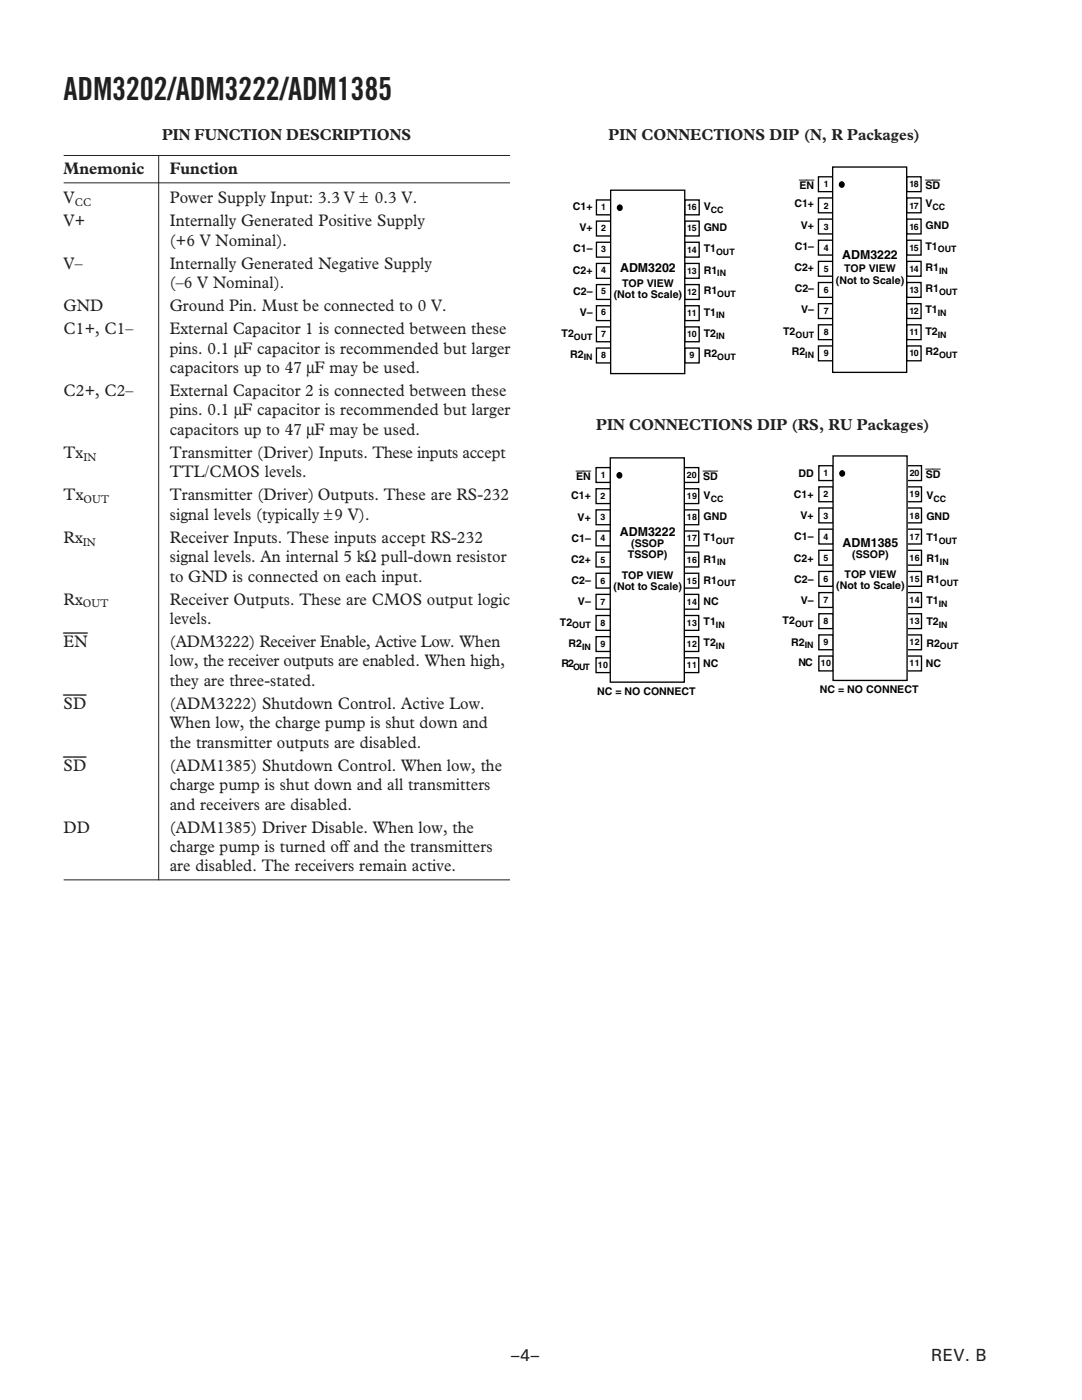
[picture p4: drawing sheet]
<svg xmlns="http://www.w3.org/2000/svg" width="216mm" height="279mm" viewBox="0 0 216 279" stroke-linecap="round" stroke-linejoin="round" font-family="sans-serif">
<defs><g id="words">
<text font-size="6.3" fill="#231f20" x="12.7" y="20">ADM3202/ADM3222/ADM1385</text>
<g font-size="3.4" fill="#231f20">
<text x="12.7" y="34.8">Mnemonic</text>
<text x="33.9" y="34.8">Function</text>
<text x="12.7" y="40.6">V</text>
<text x="33.9" y="40.6">Power Supply Input: 3.3 V ± 0.3 V.</text>
<text x="12.7" y="45.2">V+</text>
<text x="33.9" y="45.2">Internally Generated Positive Supply</text>
<text x="12.7" y="53.6">V–</text>
<text x="33.9" y="53.6">Internally Generated Negative Supply</text>
<text x="33.9" y="49">(+6 V Nominal).</text>
<text x="33.9" y="57.5">(–6 V Nominal).</text>
<text x="12.7" y="62.1">GND</text>
<text x="33.9" y="62.1">Ground Pin. Must be connected to 0 V.</text>
<text x="12.7" y="66.7">C1+, C1–</text>
<text x="33.9" y="66.7">External Capacitor 1 is connected between these</text>
<text x="33.9" y="70.6">pins. 0.1 µF capacitor is recommended but larger</text>
<text x="33.9" y="74.4">capacitors up to 47 µF may be used.</text>
<text x="12.7" y="79">C2+, C2–</text>
<text x="33.9" y="79">External Capacitor 2 is connected between these</text>
<text x="33.9" y="82.9">pins. 0.1 µF capacitor is recommended but larger</text>
<text x="33.9" y="86.8">capacitors up to 47 µF may be used.</text>
<text x="12.7" y="91.4">Tx</text>
<text x="33.9" y="91.4">Transmitter (Driver) Inputs. These inputs accept</text>
<text x="33.9" y="95.2">TTL/CMOS levels.</text>
<text x="12.7" y="99.8">Tx</text>
<text x="33.9" y="99.8">Transmitter (Driver) Outputs. These are RS-232</text>
<text x="33.9" y="103.7">signal levels (typically ±9 V).</text>
<text x="12.7" y="108.3">Rx</text>
<text x="33.9" y="108.3">Receiver Inputs. These inputs accept RS-232</text>
<text x="33.9" y="112.2">signal levels. An internal 5 kΩ pull-down resistor</text>
<text x="33.9" y="116.1">to GND is connected on each input.</text>
<text x="12.7" y="120.6">Rx</text>
<text x="33.9" y="120.7">Receiver Outputs. These are CMOS output logic</text>
<text x="33.9" y="124.5">levels.</text>
<text x="12.7" y="129.1">EN</text>
<text x="33.9" y="129.1">(ADM3222) Receiver Enable, Active Low. When</text>
<text x="33.9" y="136.9">they are three-stated.</text>
<text x="33.9" y="133">low, the receiver outputs are enabled. When high,</text>
<text x="12.7" y="141.5">SD</text>
<text x="33.9" y="141.5">(ADM3222) Shutdown Control. Active Low.</text>
<text x="33.9" y="145.3">When low, the charge pump is shut down and</text>
<text x="33.9" y="149.2">the transmitter outputs are disabled.</text>
<text x="12.7" y="153.8">SD</text>
<text x="33.9" y="153.8">(ADM1385) Shutdown Control. When low, the</text>
<text x="33.9" y="157.7">charge pump is shut down and all transmitters</text>
<text x="33.9" y="161.6">and receivers are disabled.</text>
<text x="12.7" y="166.2">DD</text>
<text x="33.9" y="166.2">(ADM1385) Driver Disable. When low, the</text>
<text x="33.9" y="170.1">charge pump is turned off and the transmitters</text>
<text x="33.9" y="173.9">are disabled. The receivers remain active.</text>
<text x="102" y="271.7">–4–</text>
<text x="185.8" y="271.7">REV. B</text>
</g>
<g font-size="3.2" fill="#231f20">
<text x="32.3" y="27.9">PIN FUNCTION DESCRIPTIONS</text>
<text x="121.4" y="28">PIN CONNECTIONS DIP (N, R Packages)</text>
<text x="119" y="85.9">PIN CONNECTIONS DIP (RS, RU Packages)</text>
</g>
<g font-size="2.5">
<text x="168" y="51.6">ADM3222</text>
<text x="123.7" y="54.3">ADM3202</text>
<text x="123.7" y="107">ADM3222</text>
<text x="168.1" y="109.2">ADM1385</text>
</g>
<g font-size="2.3" fill="#231f20">
<text x="14.9" y="41.1">CC</text>
<text x="16.7" y="91.9">IN</text>
<text x="16.7" y="100.4">OUT</text>
<text x="16.6" y="108.9">IN</text>
<text x="16.6" y="121.2">OUT</text>
</g>
<g font-size="2.1">
<text x="114.3" y="42">C1+</text>
<text x="140.4" y="41.9">V</text>
<text x="158.5" y="41.4">C1+</text>
<text x="159.5" y="37.7">EN</text>
<text x="184.7" y="37.7">SD</text>
<text x="184.7" y="41.4">V</text>
<text x="115.6" y="46.1">V+</text>
<text x="140.4" y="46">GND</text>
<text x="159.8" y="45.6">V+</text>
<text x="184.7" y="45.6">GND</text>
<text x="114.4" y="50.4">C1–</text>
<text x="140.4" y="50.3">T1</text>
<text x="158.6" y="49.8">C1–</text>
<text x="184.7" y="49.8">T1</text>
<text x="114.3" y="54.7">C2+</text>
<text x="114.4" y="58.8">C2–</text>
<text x="122.5" y="59.5">(Not to Scale)</text>
<text x="124.1" y="57.2">TOP VIEW</text>
<text x="140.4" y="54.6">R1</text>
<text x="140.4" y="58.7">R1</text>
<text x="158.5" y="54.1">C2+</text>
<text x="158.6" y="58.3">C2–</text>
<text x="166.8" y="56.6">(Not to Scale)</text>
<text x="168.4" y="54.3">TOP VIEW</text>
<text x="184.7" y="58.3">R1</text>
<text x="184.7" y="54.1">R1</text>
<text x="115.7" y="63.1">V–</text>
<text x="140.4" y="63">T1</text>
<text x="159.9" y="62.5">V–</text>
<text x="184.7" y="62.5">T1</text>
<text x="112.1" y="67.3">T2</text>
<text x="113.8" y="71.4">R2</text>
<text x="140.4" y="67.2">T2</text>
<text x="140.4" y="71.3">R2</text>
<text x="156.3" y="66.9">T2</text>
<text x="158" y="70.9">R2</text>
<text x="184.7" y="70.9">R2</text>
<text x="184.7" y="66.9">T2</text>
<text x="115" y="95.8">EN</text>
<text x="140.3" y="95.7">SD</text>
<text x="159.3" y="95.2">DD</text>
<text x="184.8" y="95.4">SD</text>
<text x="114" y="99.7">C1+</text>
<text x="140.4" y="99.6">V</text>
<text x="158.4" y="99.5">C1+</text>
<text x="184.8" y="99.6">V</text>
<text x="115.3" y="103.9">V+</text>
<text x="140.4" y="103.8">GND</text>
<text x="158.5" y="107.9">C1–</text>
<text x="159.7" y="103.6">V+</text>
<text x="184.8" y="103.8">GND</text>
<text x="184.8" y="107.9">T1</text>
<text x="114" y="112.4">C2+</text>
<text x="114" y="108.1">C1–</text>
<text x="125.3" y="111.4">TSSOP)</text>
<text x="126" y="109.2">(SSOP</text>
<text x="140.4" y="108">T1</text>
<text x="140.4" y="112.3">R1</text>
<text x="158.4" y="112.1">C2+</text>
<text x="170" y="111.4">(SSOP)</text>
<text x="184.8" y="112.2">R1</text>
<text x="114" y="116.6">C2–</text>
<text x="122.4" y="117.7">(Not to Scale)</text>
<text x="124.1" y="115.6">TOP VIEW</text>
<text x="140.4" y="116.5">R1</text>
<text x="158.5" y="116.3">C2–</text>
<text x="166.9" y="117.6">(Not to Scale)</text>
<text x="168.5" y="115.3">TOP VIEW</text>
<text x="184.8" y="116.4">R1</text>
<text x="111.7" y="124.9">T2</text>
<text x="115.3" y="120.8">V–</text>
<text x="140.4" y="124.8">T1</text>
<text x="140.4" y="120.7">NC</text>
<text x="156.2" y="124.6">T2</text>
<text x="159.8" y="120.6">V–</text>
<text x="184.8" y="124.8">T2</text>
<text x="184.8" y="120.6">T1</text>
<text x="113.4" y="129.1">R2</text>
<text x="140.4" y="129">T2</text>
<text x="157.9" y="128.8">R2</text>
<text x="184.8" y="129">R2</text>
<text x="112" y="133.2">R2</text>
<text x="140.3" y="133.1">NC</text>
<text x="159.3" y="133">NC</text>
<text x="184.8" y="133.1">NC</text>
<text x="119.1" y="138.7">NC = NO CONNECT</text>
<text x="163.6" y="138.3">NC = NO CONNECT</text>
</g>
<g font-size="1.8">
<text x="119.9" y="41.9">1</text>
<text x="137.1" y="42">16</text>
<text x="164.4" y="37.4">1</text>
<text x="164.4" y="41.6">2</text>
<text x="181.5" y="37.4">18</text>
<text x="181.5" y="41.6">17</text>
<text x="186.1" y="41.9">CC</text>
<text x="119.9" y="46.1">2</text>
<text x="137.1" y="46.2">15</text>
<text x="141.8" y="42.4">CC</text>
<text x="164.4" y="45.8">3</text>
<text x="181.5" y="45.8">16</text>
<text x="119.9" y="50.3">3</text>
<text x="137.1" y="50.4">14</text>
<text x="142.9" y="50.8">OUT</text>
<text x="164.4" y="50">4</text>
<text x="181.5" y="50">15</text>
<text x="187.1" y="50.4">OUT</text>
<text x="119.9" y="54.5">4</text>
<text x="119.9" y="58.7">5</text>
<text x="137.1" y="54.6">13</text>
<text x="137.1" y="58.8">12</text>
<text x="143.1" y="55.1">IN</text>
<text x="143.1" y="59.3">OUT</text>
<text x="164.4" y="54.2">5</text>
<text x="164.4" y="58.5">6</text>
<text x="181.5" y="54.2">14</text>
<text x="181.5" y="58.5">13</text>
<text x="187.4" y="54.6">IN</text>
<text x="187.4" y="58.8">OUT</text>
<text x="119.9" y="62.9">6</text>
<text x="137.1" y="63">11</text>
<text x="142.9" y="63.5">IN</text>
<text x="164.4" y="62.7">7</text>
<text x="181.5" y="62.7">12</text>
<text x="187.1" y="63.1">IN</text>
<text x="114.5" y="67.8">OUT</text>
<text x="116.5" y="71.9">IN</text>
<text x="119.9" y="67.2">7</text>
<text x="119.9" y="71.4">8</text>
<text x="137.1" y="67.2">10</text>
<text x="137.6" y="71.5">9</text>
<text x="142.9" y="67.7">IN</text>
<text x="143.1" y="71.8">OUT</text>
<text x="158.7" y="67.4">OUT</text>
<text x="160.7" y="71.5">IN</text>
<text x="164.4" y="66.9">8</text>
<text x="164.4" y="71.1">9</text>
<text x="181.5" y="66.9">11</text>
<text x="181.5" y="71.1">10</text>
<text x="187.1" y="67.4">IN</text>
<text x="187.4" y="71.5">OUT</text>
<text x="119.9" y="95.4">1</text>
<text x="137.1" y="95.4">20</text>
<text x="164.3" y="95.1">1</text>
<text x="181.5" y="95.1">20</text>
<text x="119.8" y="99.6">2</text>
<text x="137" y="99.6">19</text>
<text x="141.8" y="100.1">CC</text>
<text x="164.3" y="99.3">2</text>
<text x="181.5" y="99.3">19</text>
<text x="186.3" y="100.1">CC</text>
<text x="119.8" y="103.9">3</text>
<text x="137" y="103.9">18</text>
<text x="164.3" y="103.5">3</text>
<text x="164.3" y="107.7">4</text>
<text x="181.5" y="103.5">18</text>
<text x="181.5" y="107.7">17</text>
<text x="119.8" y="108.1">4</text>
<text x="119.8" y="112.3">5</text>
<text x="137" y="108.1">17</text>
<text x="137" y="112.3">16</text>
<text x="142.9" y="108.6">OUT</text>
<text x="143.1" y="112.8">IN</text>
<text x="164.3" y="111.9">5</text>
<text x="181.5" y="111.9">16</text>
<text x="187.3" y="108.5">OUT</text>
<text x="187.5" y="112.7">IN</text>
<text x="119.8" y="116.5">6</text>
<text x="137" y="116.5">15</text>
<text x="143.1" y="117">OUT</text>
<text x="164.3" y="116.1">6</text>
<text x="181.5" y="116.1">15</text>
<text x="187.5" y="116.9">OUT</text>
<text x="114.2" y="125.4">OUT</text>
<text x="119.8" y="120.7">7</text>
<text x="119.8" y="124.9">8</text>
<text x="137" y="120.7">14</text>
<text x="137" y="124.9">13</text>
<text x="142.9" y="125.3">IN</text>
<text x="158.6" y="125.1">OUT</text>
<text x="164.3" y="120.3">7</text>
<text x="164.3" y="124.5">8</text>
<text x="181.5" y="120.3">14</text>
<text x="181.5" y="124.5">13</text>
<text x="187.3" y="125.3">IN</text>
<text x="187.3" y="121.1">IN</text>
<text x="116.1" y="129.6">IN</text>
<text x="119.8" y="129.1">9</text>
<text x="137" y="129.1">12</text>
<text x="142.9" y="129.5">IN</text>
<text x="160.6" y="129.4">IN</text>
<text x="164.3" y="128.7">9</text>
<text x="181.5" y="128.7">12</text>
<text x="187.5" y="129.6">OUT</text>
<text x="114.4" y="133.7">OUT</text>
<text x="119.3" y="133.3">10</text>
<text x="137" y="133.3">11</text>
<text x="163.8" y="133">10</text>
<text x="181.5" y="133">11</text>
</g>
</g></defs>
<path d="M12.7 31h89.1M12.7 36.5h89.1M31.7 31v144.7M12.7 175.6h89.1" fill="none" stroke="#231f20" stroke-width=".2"/>
<g fill="none" stroke="#000" stroke-width=".26">
<path d="M119 39.9h2.9v3h-2.9zM136.6 39.9h2.9v3h-2.9zM119 44.1h2.9v3h-2.9zM119 48.4h2.9v2.9h-2.9zM119 52.6h2.9v2.9h-2.9zM119 56.8h2.9v3h-2.9zM136.6 44.1h2.9v3h-2.9zM136.6 48.4h2.9v2.9h-2.9zM136.6 52.6h2.9v2.9h-2.9zM136.6 56.8h2.9v3h-2.9zM119 61h2.9v3h-2.9zM119 65.2h2.9v3h-2.9z"/>
<path d="M119 69.5h2.9v2.9h-2.9zM136.6 61h2.9v3h-2.9zM136.6 65.2h2.9v3h-2.9zM136.6 69.5h2.9v2.9h-2.9z"/>
</g>
<path d="M121.8 38h14.8v36.6h-14.8z" fill-rule="evenodd" fill="#fff"/>
<g fill="none" stroke="#000" stroke-width=".26">
<path d="M121.8 38h14.8v36.6h-14.8zM163.3 35.3h2.9v2.9h-2.9zM163.3 39.5h2.9v3h-2.9zM180.9 35.3h2.9v2.9h-2.9zM180.9 39.5h2.9v3h-2.9zM163.3 43.7h2.9v3h-2.9zM163.3 47.9h2.9v3h-2.9zM163.3 52.2h2.9v2.9h-2.9zM163.3 56.4h2.9v2.9h-2.9zM180.9 43.7h2.9v3h-2.9zM180.9 47.9h2.9v3h-2.9zM180.9 52.2h2.9v2.9h-2.9z"/>
<path d="M180.9 56.4h2.9v2.9h-2.9zM163.3 60.6h2.9v3h-2.9zM163.3 64.8h2.9v3h-2.9zM163.3 69h2.9v3h-2.9zM180.9 60.6h2.9v3h-2.9zM180.9 64.8h2.9v3h-2.9zM180.9 69h2.9v3h-2.9z"/>
<circle cx="123.6" cy="41.5" r=".5"/>
</g>
<circle cx="123.6" cy="41.5" r=".5" fill="#000"/>
<path d="M111.7 74.9v-37.4h35.5v37.4" fill="none" stroke="#fff" stroke-width=".2"/>
<path d="M166.1 33.3h14.8v41h-14.8z" fill-rule="evenodd" fill="#fff"/>
<g fill="none" stroke="#000" stroke-width=".26">
<path d="M166.1 33.3h14.8v41h-14.8zM163.4 92.9h2.9v3h-2.9zM163.4 97.2h2.9v2.9h-2.9zM181 92.9h2.9v3h-2.9zM181 97.2h2.9v2.9h-2.9zM163.4 101.4h2.9v2.9h-2.9zM163.4 105.6h2.9v3h-2.9zM163.4 109.8h2.9v3h-2.9zM163.4 114h2.9v3h-2.9zM163.4 118.3h2.9v2.9h-2.9zM181 101.4h2.9v2.9h-2.9zM181 105.6h2.9v3h-2.9z"/>
<path d="M181 109.8h2.9v3h-2.9zM181 114h2.9v3h-2.9zM181 118.3h2.9v2.9h-2.9zM163.4 122.5h2.9v2.9h-2.9zM163.4 126.7h2.9v3h-2.9zM163.4 130.9h2.9v3h-2.9zM181 122.5h2.9v2.9h-2.9zM181 126.7h2.9v3h-2.9zM181 130.9h2.9v3h-2.9z"/>
<circle cx="167.9" cy="36.8" r=".5"/>
</g>
<circle cx="167.9" cy="36.8" r=".5" fill="#000"/>
<path d="M155.9 74.9v-42.2h35.5v42.2" fill="none" stroke="#fff" stroke-width=".2"/>
<path d="M166.2 91h14.8v44.8h-14.8z" fill-rule="evenodd" fill="#fff"/>
<g fill="none" stroke="#000" stroke-width=".26">
<path d="M118.9 93.3h2.9v3h-2.9zM118.9 97.5h2.9v3h-2.9zM136.5 93.3h2.9v3h-2.9zM136.5 97.5h2.9v3h-2.9zM166.2 91h14.8v44.8h-14.8zM118.9 101.8h2.9v2.9h-2.9zM118.9 106h2.9v2.9h-2.9zM118.9 110.2h2.9v2.9h-2.9zM118.9 114.4h2.9v3h-2.9zM118.9 118.6h2.9v3h-2.9zM136.5 101.8h2.9v2.9h-2.9zM136.5 106h2.9v2.9h-2.9z"/>
<path d="M136.5 110.2h2.9v2.9h-2.9zM136.5 114.4h2.9v3h-2.9zM136.5 118.6h2.9v3h-2.9zM118.9 122.8h2.9v3h-2.9zM118.9 127.1h2.9v2.9h-2.9zM118.9 131.3h2.9v2.9h-2.9zM136.5 122.8h2.9v3h-2.9zM136.5 127.1h2.9v2.9h-2.9zM136.5 131.3h2.9v2.9h-2.9z"/>
<circle cx="168" cy="94.5" r=".5"/>
</g>
<circle cx="168" cy="94.5" r=".5" fill="#000"/>
<path d="M155.9 90.4h35.8v48.3h-35.8z" fill="none" stroke="#fff" stroke-width=".2"/>
<path d="M121.8 91.4h14.7v44.7h-14.7z" fill-rule="evenodd" fill="#fff"/>
<g fill="none" stroke="#000" stroke-width=".26">
<path d="M121.8 91.4h14.7v44.7h-14.7z"/>
<circle cx="123.6" cy="94.9" r=".5"/>
</g>
<circle cx="123.6" cy="94.9" r=".5" fill="#000"/>
<path d="M111.4 90.8h35.6v48.2h-35.6z" fill="none" stroke="#fff" stroke-width=".2"/>
<use href="#words"/>
</svg>
